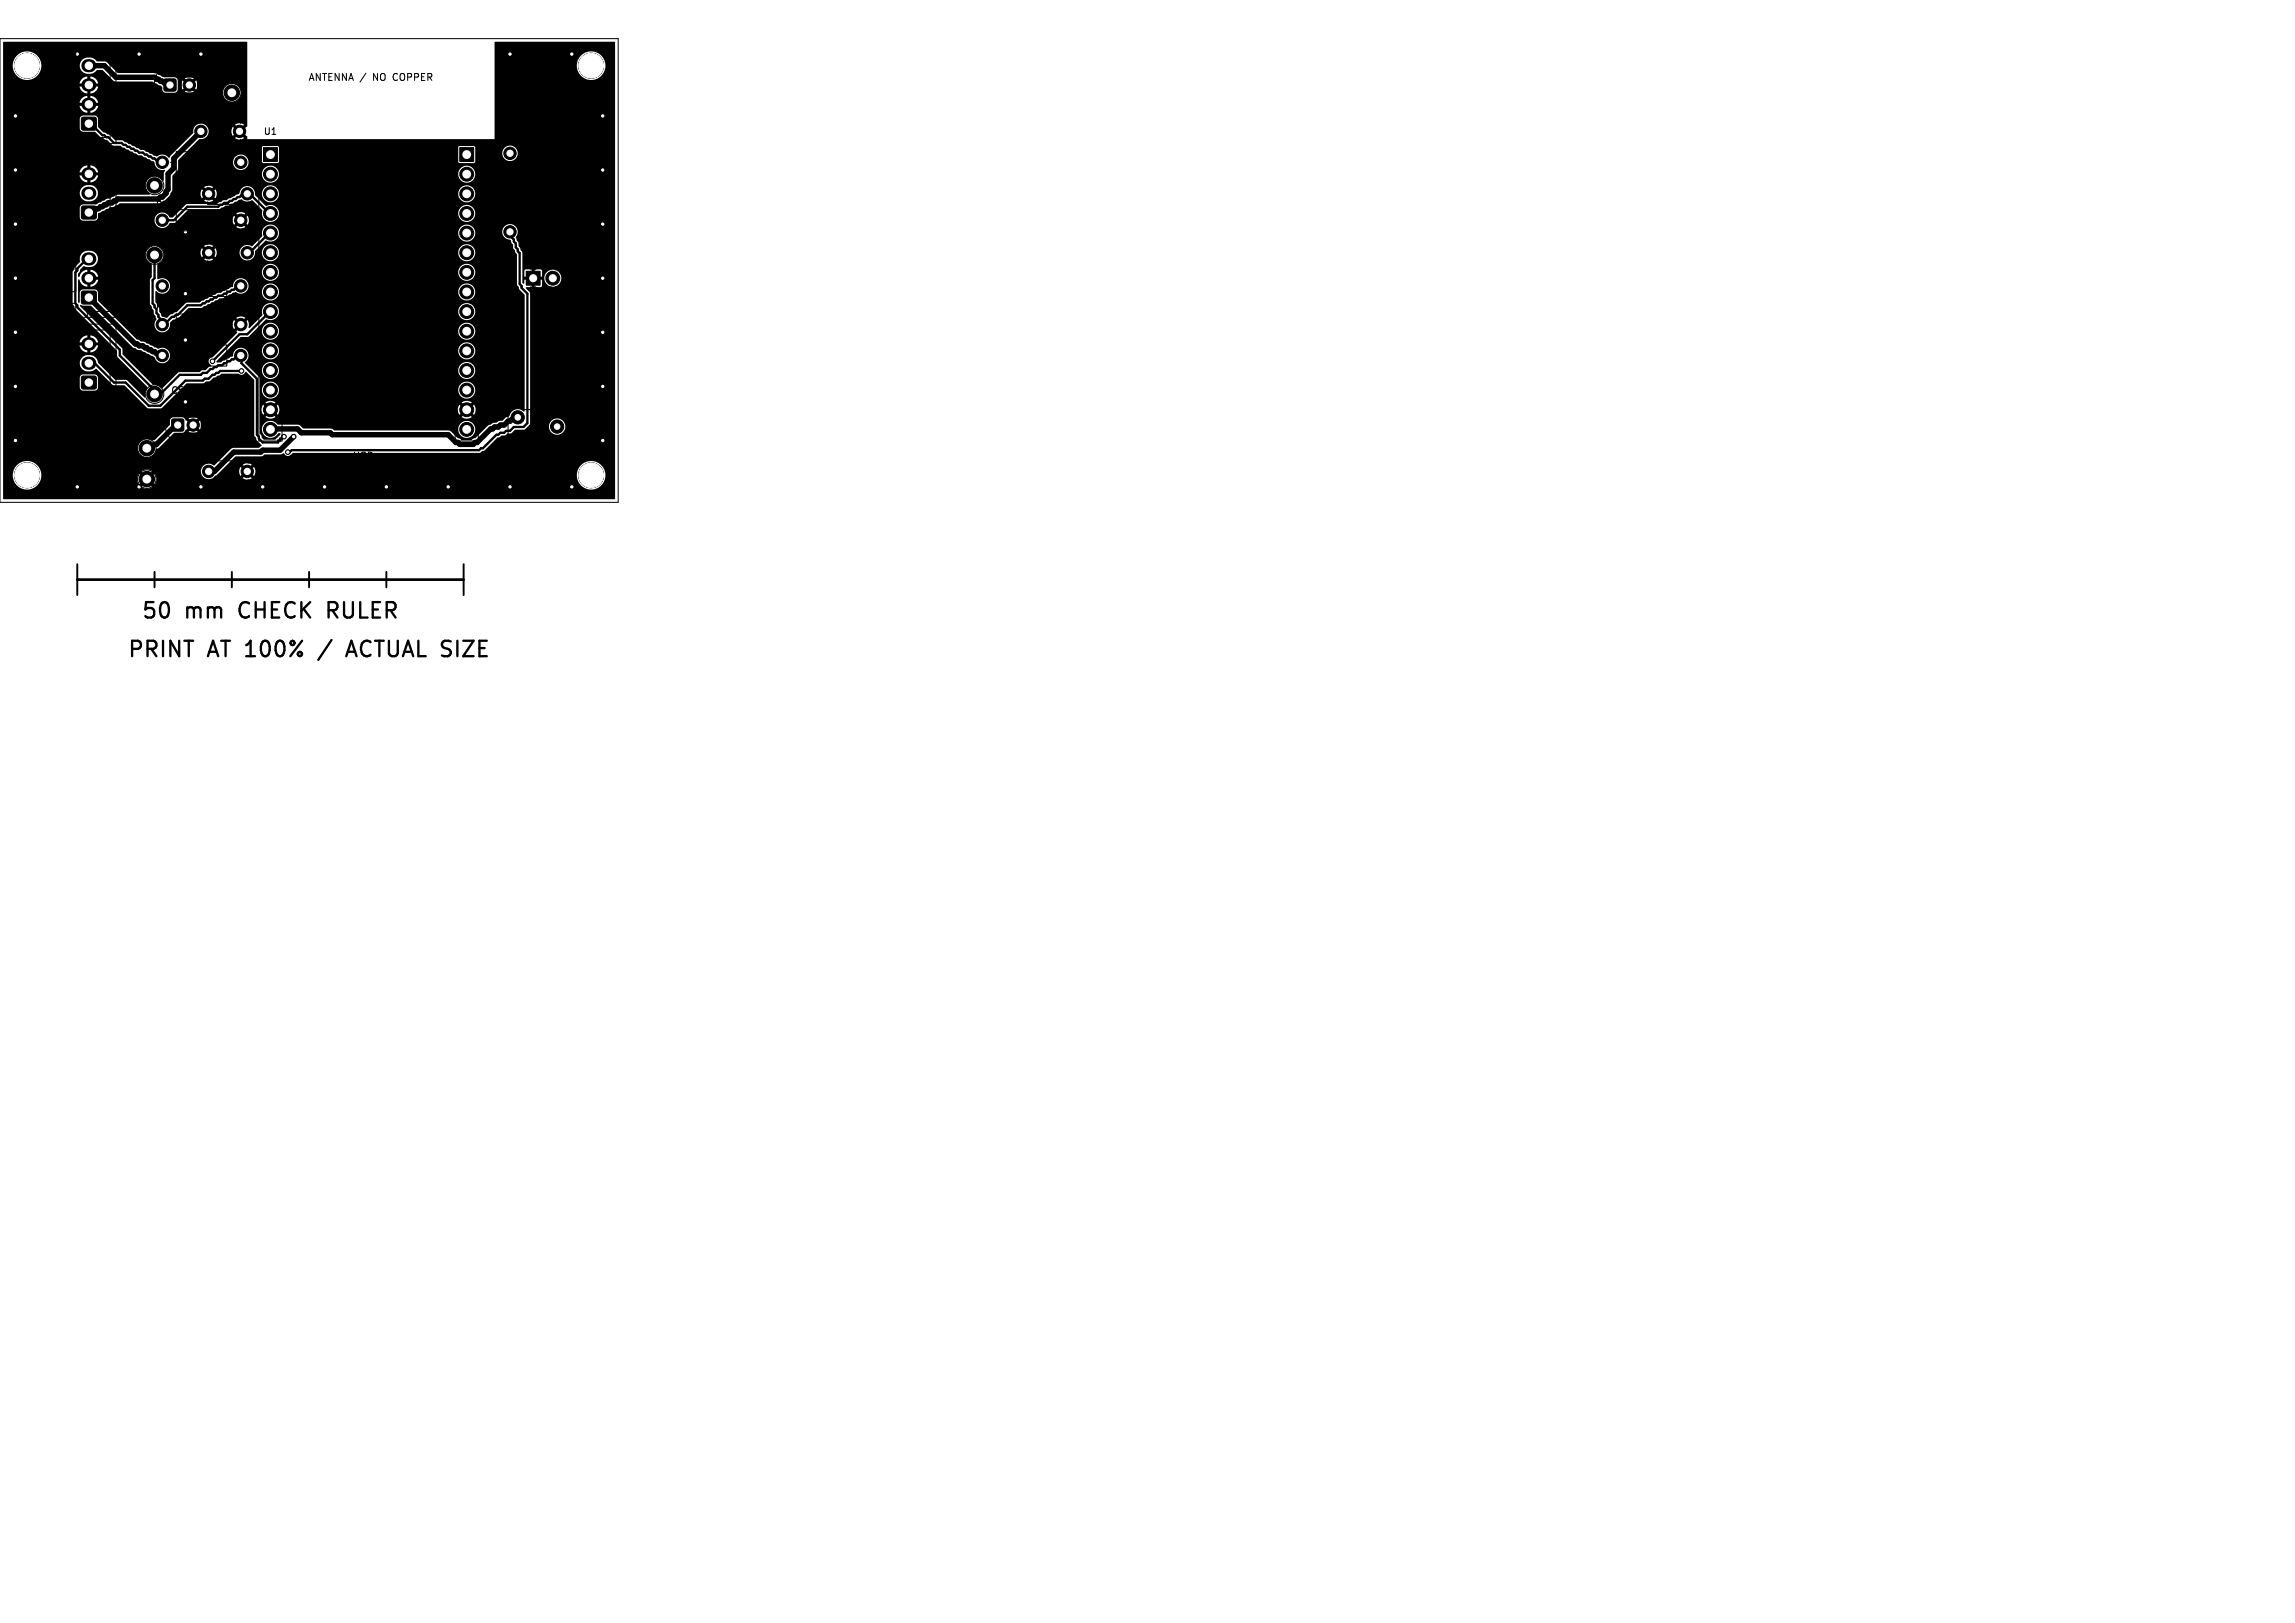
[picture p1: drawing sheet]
<svg xmlns="http://www.w3.org/2000/svg" width="297mm" height="210mm" viewBox="0 0 297 210" stroke-linecap="round" stroke-linejoin="round" font-family="sans-serif">
<defs><g id="words">
<g font-size="2.8">
<text x="18.2" y="80.5">50</text>
<text x="24" y="80.5">mm</text>
<text x="31.4" y="80.5">CHECK</text>
<text x="43.3" y="80.5">RULER</text>
<text x="16.4" y="85.5">PRINT</text>
<text x="27" y="85.5">AT 100%</text>
<text x="46.4" y="85.5">ACTUAL SIZE</text>
</g>
<g font-size="1.3">
<text x="39.8" y="10.6">ANTENNA /</text>
<text x="48.4" y="10.6">NO</text>
<text x="51.2" y="10.6">COPPER</text>
<text x="45.6" y="59.6">USB</text>
</g>
<g font-size="1.2">
<text x="34" y="17.6">U1</text>
<text x="20.1" y="27.1">R3</text>
<text x="28.6" y="25.7">C3</text>
<text x="20.1" y="40.1">R5</text>
<text x="18.7" y="49.1">TP6</text>
<text x="22.1" y="51.1">C5</text>
</g>
</g></defs>
<g fill="#000" stroke="#000" stroke-width=".13">
<path d="M10.6 15.2h.2h1.4h.2l.1 .2-.1 1.4-.2 .1h-1.4l-.2-.1-.1-.2zM21.3 10.3l.1-.1 1.3 .1 .1 .2-.1 1.2-.1 .1-1.3-.1-.1-.1zM10.6 26.7h.2h1.4h.2l.1 .2-.1 1.4-.2 .1h-1.4l-.2-.1-.1-.2zM10.6 37.7h.2h1.4h.2l.1 .2-.1 1.4-.2 .1h-1.4l-.2-.1-.1-.2zM34.1 19.1h1.8v1.8h-1.8zM59.5 19.1h1.8v1.8h-1.8zM68.1 35.1h1.8v1.8h-1.8zM10.6 48.7h.2h1.4h.2l.1 .2-.1 1.4-.2 .1h-1.4l-.2-.1-.1-.2zM22.3 54.3l.2-.1 1.2 .1 .1 .2-.1 1.2-.2 .1-1.2-.1-.1-.1z"/>
<circle cx="2" cy="15" r=".3"/>
<circle cx="3.5" cy="8.5" r="1.6"/>
<circle cx="10" cy="7" r=".3"/>
<circle cx="11.5" cy="13.5" r=".47"/>
<circle cx="11.5" cy="16" r=".47"/>
<circle cx="11.5" cy="11" r=".47"/>
<circle cx="11.5" cy="8.5" r=".48"/>
<circle cx="18" cy="7" r=".3"/>
<circle cx="22" cy="11" r=".4"/>
<circle cx="24.5" cy="11" r=".8"/>
<circle cx="24.5" cy="11" r=".4"/>
<circle cx="26" cy="17" r=".8"/>
<circle cx="26" cy="17" r=".4"/>
<circle cx="26" cy="7" r=".3"/>
<circle cx="30" cy="12" r="1"/>
<circle cx="30" cy="12" r=".5"/>
<circle cx="31" cy="17" r=".4"/>
<circle cx="31" cy="17" r=".8"/>
<circle cx="66" cy="7" r=".3"/>
<circle cx="66" cy="19.8" r=".8"/>
<circle cx="66" cy="19.8" r=".4"/>
<circle cx="74" cy="7" r=".3"/>
<circle cx="76.5" cy="8.5" r="1.6"/>
<circle cx="78" cy="15" r=".3"/>
<circle cx="2" cy="29" r=".3"/>
<circle cx="2" cy="36" r=".3"/>
<circle cx="2" cy="22" r=".3"/>
<circle cx="11.5" cy="27.5" r=".47"/>
<circle cx="11.5" cy="36" r=".47"/>
<circle cx="11.5" cy="22.5" r=".47"/>
<circle cx="11.5" cy="33.5" r=".47"/>
<circle cx="11.5" cy="25" r=".47"/>
<circle cx="11.5" cy="38.5" r=".47"/>
<circle cx="20" cy="24" r="1"/>
<circle cx="20" cy="33" r="1"/>
<circle cx="20" cy="24" r=".5"/>
<circle cx="20" cy="33" r=".5"/>
<circle cx="21" cy="37" r=".8"/>
<circle cx="21" cy="21" r=".8"/>
<circle cx="21" cy="28.5" r=".8"/>
<circle cx="21" cy="37" r=".4"/>
<circle cx="21" cy="28.5" r=".4"/>
<circle cx="21" cy="21" r=".4"/>
<circle cx="24" cy="38" r=".3"/>
<circle cx="24" cy="30" r=".3"/>
<circle cx="27" cy="32.7" r=".4"/>
<circle cx="27" cy="25.1" r=".4"/>
<circle cx="27" cy="32.7" r=".8"/>
<circle cx="27" cy="25.1" r=".8"/>
<circle cx="31.2" cy="37" r=".4"/>
<circle cx="31.2" cy="28.5" r=".4"/>
<circle cx="31.2" cy="21" r=".4"/>
<circle cx="31.2" cy="37" r=".8"/>
<circle cx="31.2" cy="21" r=".8"/>
<circle cx="31.2" cy="28.5" r=".8"/>
<circle cx="32" cy="32.7" r=".4"/>
<circle cx="32" cy="25.1" r=".4"/>
<circle cx="32" cy="32.7" r=".8"/>
<circle cx="32" cy="25.1" r=".8"/>
<circle cx="35" cy="22.5" r=".9"/>
<circle cx="35" cy="25.1" r=".9"/>
<circle cx="35" cy="35.2" r=".9"/>
<circle cx="35" cy="30.2" r=".9"/>
<circle cx="35" cy="37.8" r=".9"/>
<circle cx="35" cy="32.7" r=".9"/>
<circle cx="35" cy="27.6" r=".9"/>
<circle cx="35" cy="25.1" r=".5"/>
<circle cx="35" cy="35.2" r=".5"/>
<circle cx="35" cy="30.2" r=".5"/>
<circle cx="35" cy="20" r=".5"/>
<circle cx="35" cy="32.7" r=".5"/>
<circle cx="35" cy="22.5" r=".5"/>
<circle cx="35" cy="27.6" r=".5"/>
<circle cx="35" cy="37.8" r=".5"/>
<circle cx="60.4" cy="37.8" r=".9"/>
<circle cx="60.4" cy="22.5" r=".9"/>
<circle cx="60.4" cy="25.1" r=".9"/>
<circle cx="60.4" cy="32.7" r=".9"/>
<circle cx="60.4" cy="27.6" r=".9"/>
<circle cx="60.4" cy="30.2" r=".9"/>
<circle cx="60.4" cy="35.2" r=".9"/>
<circle cx="60.4" cy="25.1" r=".5"/>
<circle cx="60.4" cy="30.2" r=".5"/>
<circle cx="60.4" cy="22.5" r=".5"/>
<circle cx="60.4" cy="27.6" r=".5"/>
<circle cx="60.4" cy="20" r=".5"/>
<circle cx="60.4" cy="32.7" r=".5"/>
<circle cx="60.4" cy="35.2" r=".5"/>
<circle cx="60.4" cy="37.8" r=".5"/>
<circle cx="66" cy="30" r=".8"/>
<circle cx="66" cy="30" r=".4"/>
<circle cx="69" cy="36" r=".45"/>
<circle cx="71.5" cy="36" r=".9"/>
<circle cx="71.5" cy="36" r=".45"/>
<circle cx="78" cy="29" r=".3"/>
<circle cx="78" cy="36" r=".3"/>
<circle cx="78" cy="22" r=".3"/>
<circle cx="2" cy="43" r=".3"/>
<circle cx="2" cy="50" r=".3"/>
<circle cx="2" cy="57" r=".3"/>
<circle cx="11.5" cy="49.5" r=".47"/>
<circle cx="11.5" cy="44.5" r=".47"/>
<circle cx="11.5" cy="47" r=".47"/>
<circle cx="19" cy="58" r="1"/>
<circle cx="19" cy="58" r=".5"/>
<circle cx="20" cy="51" r="1"/>
<circle cx="20" cy="51" r=".5"/>
<circle cx="21" cy="46" r=".8"/>
<circle cx="21" cy="42" r=".8"/>
<circle cx="21" cy="42" r=".4"/>
<circle cx="21" cy="46" r=".4"/>
<circle cx="23" cy="55" r=".4"/>
<circle cx="24" cy="44" r=".3"/>
<circle cx="24" cy="52" r=".3"/>
<circle cx="25" cy="55" r=".8"/>
<circle cx="25" cy="55" r=".4"/>
<circle cx="27.5" cy="46.7" r=".3"/>
<circle cx="31.2" cy="42" r=".4"/>
<circle cx="31.2" cy="46" r=".4"/>
<circle cx="31.2" cy="46" r=".8"/>
<circle cx="31.2" cy="42" r=".8"/>
<circle cx="31.2" cy="48" r=".3"/>
<circle cx="35" cy="40.3" r=".9"/>
<circle cx="35" cy="42.9" r=".9"/>
<circle cx="35" cy="45.4" r=".9"/>
<circle cx="35" cy="47.9" r=".9"/>
<circle cx="35" cy="50.5" r=".9"/>
<circle cx="35" cy="55.6" r=".9"/>
<circle cx="35" cy="53" r=".9"/>
<circle cx="35" cy="40.3" r=".5"/>
<circle cx="35" cy="42.9" r=".5"/>
<circle cx="35" cy="45.4" r=".5"/>
<circle cx="35" cy="50.5" r=".5"/>
<circle cx="35" cy="53" r=".5"/>
<circle cx="35" cy="47.9" r=".5"/>
<circle cx="35" cy="55.6" r=".5"/>
<circle cx="36.8" cy="56.5" r=".3"/>
<circle cx="37.2" cy="58.5" r=".3"/>
<circle cx="38" cy="56.5" r=".3"/>
<circle cx="60.4" cy="40.3" r=".9"/>
<circle cx="60.4" cy="42.9" r=".9"/>
<circle cx="60.4" cy="45.4" r=".9"/>
<circle cx="60.4" cy="50.5" r=".9"/>
<circle cx="60.4" cy="55.6" r=".9"/>
<circle cx="60.4" cy="53" r=".9"/>
<circle cx="60.4" cy="47.9" r=".9"/>
<circle cx="60.4" cy="40.3" r=".5"/>
<circle cx="60.4" cy="42.9" r=".5"/>
<circle cx="60.4" cy="53" r=".5"/>
<circle cx="60.4" cy="55.6" r=".5"/>
<circle cx="60.4" cy="50.5" r=".5"/>
<circle cx="60.4" cy="45.4" r=".5"/>
<circle cx="60.4" cy="47.9" r=".5"/>
<circle cx="67" cy="54" r=".86"/>
<circle cx="67" cy="54" r=".35"/>
<circle cx="72.1" cy="55.2" r=".85"/>
<circle cx="72.1" cy="55.2" r=".35"/>
<circle cx="78" cy="43" r=".3"/>
<circle cx="78" cy="50" r=".3"/>
<circle cx="78" cy="57" r=".3"/>
<circle cx="3.5" cy="61.5" r="1.6"/>
<circle cx="10" cy="63" r=".3"/>
<circle cx="18" cy="63" r=".3"/>
<circle cx="19" cy="62" r="1"/>
<circle cx="19" cy="62" r=".5"/>
<circle cx="26" cy="63" r=".3"/>
<circle cx="27" cy="61" r=".4"/>
<circle cx="27" cy="61" r=".8"/>
<circle cx="32" cy="61" r=".4"/>
<circle cx="32" cy="61" r=".8"/>
<circle cx="34" cy="63" r=".3"/>
<circle cx="42" cy="63" r=".3"/>
<circle cx="50" cy="63" r=".3"/>
<circle cx="58" cy="63" r=".3"/>
<circle cx="66" cy="63" r=".3"/>
<circle cx="74" cy="63" r=".3"/>
<circle cx="76.5" cy="61.5" r="1.6"/>
</g>
<path d="M11.4 13.5h.2M11.4 11h.2M11.4 8.5h.2M11.4 25h.2M11.4 22.5h.2M11.4 36h.2M11.4 33.5h.2M11.4 47h.2M11.4 44.5h.2" fill="none" stroke="#000" stroke-width="1.7"/>
<path d="M11.5 8.5h2l1.5 1.5h5l.2 .3h.3l.3 .2h.2l.2 .3h.3l.2 .2h.3M26 17l-3.5 3.5v1.3l-.8 .7v2l-.2 .3v.2l-.5 .5h-.2l-.3 .3h-5.3l-.2 .2h-.3l-.2 .3h-.5l-.3 .2h-.2l-.2 .3h-.3l-.3 .2h-.2l-.3 .3h-.2l-.2 .2h-.3M11.5 38.5l6 6h.2l.3 .3h.5l.2 .2h.3l.2 .3h.3l.2 .2h.3l.2 .3h.3l.3 .2h.2M23 55l-.2 .3h-.3l-2.3 2.2h-.2l-.3 .3h-.2l-.3 .2h-.2M38 56.5l-1.8 1.8h-2.2l-.3 .2h-3.4l-2.5 2.5h-.8M67 54h-.3l-.2 .3h-.2l-.3 .2h-.3l-.5 .5h-.4l-.3 .3h-.5l-.2 .2h-.3l-1.8 1.8h-.2l-.2 .2h-1.8l-.3-.2h-.2l-1-1h-15l-.2-.3h-3.8l-.5-.5-3.5 .1" fill="none" stroke="#000" stroke-width=".7"/>
<g fill="none" stroke="#000" stroke-width=".3">
<path d="M11.5 16l.3 .3h.2l1.3 1.2h.2l.2 .3h.3l.7 .7h1.1l.2 .3h.2l.3 .2h.2l.3 .3h.2l.3 .2h.2l.3 .3h.5l.2 .2h.3l.2 .3h.3l.2 .2h.3l.2 .3h.3l.3 .2h.2M11.5 33.5l-.3 .3h-.2l-1 1v.2l-.2 .3v4l.2 .2v.3l5.5 5.5v.7l4.2 4.3v.2l.3 .3v.2h.5l.3-.2h.2l2.2-2.3h2.8l.2-.2h.5l.6-.5h.2l.3-.3h.2l.2-.2h.5l.3-.3h.2l.3-.2h.3l.2-.3h.3l.2-.2h.2l.3-.3h.2v1l2 2v7.3l.3 .2v.3l.5 .5h2v-.3h.2v-.2h.3v-.3h.2M20 33v3l-.3 .3v3l.3 .2M29.8 26l-.3 .3h-.5l-.3 .2h-.2l-.3 .3h-4l-1.7 1.7h-1.5M31.2 37h-.2l-.3 .3h-.2l-.2 .2h-.3l-.2 .3h-.3l-.3 .2h-.2l-.3 .3h-.5l-.2 .2h-.2l-.3 .3h-.2l-.3 .2h-.3l-.2 .3h-.3l-.2 .2h-1.8l-1.2 1.3h-.2l-.3 .2h-.2l-.8 .8h-.3l-.2 .2v-.2l-.2-.3v-.2l-.3-.3v-.2l-.3-.3M32 25l.2 .3h.3l2.2 2.2h.3v.1M32 25v.1M32 25h-.3l-.2 .3h-.3l-.2 .2h-.3l-.2 .3h-.2M35 30.2v.1h-.3l-2.2 2.2h-.3l-.2 .2M66 30v.3l.3 .2v.3l.2 .2v.3l.2 .2v.5l.3 .3v.2l.3 .3v4l.2 .2v.3l.7 .7v16.8l-.5 .5h-1.2l-.5 .5h-.5l-.3 .2h-.4l-.3 .3h-.3l-1.7 1.7h-.3l-.2 .3h-24.2l-.3 .2h-.3M11.5 47h.7l2.5 2.5h1.5l3 3h1.6l3.2-3.2h2.2l.3-.3h.5l.5-.5h.3l.2-.2h.2l.3-.3h2.7M35 40.3l-3 3h-1l-3.5 3.5"/>
<path d="M42.5 79h.8M43.3 77.9h-.8v2M42.9 82.8l-1.7 2.6M45 84.3h1M45.5 82.9l-.7 2"/>
</g>
<path d="M.4 5.4h31.6v10.9l-.6 .6-.3-.3 .5-.5-.5-.1h-.4l-.3 .1 .5 .5-.3 .3-.5-.5-.1 .5 .1 .7 .5-.5 .3 .3-.5 .5 .5 .2 .7-.2-.5-.5 .3-.3 .6 .5v.4h32v-9.6h10.6a1.85 1.85 0 0 0 2.6 1.8 1.85 1.85 0 0 0 .5-3.1 1.85 1.85 0 0 0-3 1l-.1 .3h-10.6v-2.9l.1-.1h15.4l.1 .1v59.1h-79.2v-3.2h1.2a1.85 1.85 0 0 0 1.6 1.9 1.85 1.85 0 0 0 2.1-1.4h12.4l.1 .4 .2 .4 .5-.5 .3 .3-.5 .5v.1a1.24 1.24 0 0 0 1.4-.1l-.5-.5 .3-.3 .5 .5h.1a1.24 1.24 0 0 0-.1-1.4l-.5 .5-.3-.3 .5-.5v-.1a1.24 1.24 0 0 0-1.4 .1l.5 .5-.3 .3-.5-.5-.3 .6h-12.4a1.85 1.85 0 0 0-1.5-2.2 1.85 1.85 0 0 0-2.2 1.7h-1.2v-3.5h17.4v.2a1.22 1.22 0 0 0 1.2 1.1 1.22 1.22 0 0 0 1.2-1.1l.4-.2 1.9-1.9h1.3l.8-.9 .3 .3-.5 .5 .5 .2 .6-.2h.1l-.5-.5 .3-.3 .5 .5 .1-.5-.1-.6v-.1l-.5 .5-.3-.3 .5-.5-.5-.1h-.4l-.3 .1 .5 .5-.3 .3-.8-.9h-1.6l-.2 .4v.6l-1.9 1.9-.3 .1a1.27 1.27 0 0 0-2 .9h-17.4v-9.1h9.9v1.4l.2 .2 .2 .2h1.6l.2-.2 .2-.2v-1.4l-.2-.2-.2-.2-1.6 .1-.2 .1-.2 .2h-9.9v-4.5h10.7v.4l-.8 .1a1.1 1.1 0 0 0 1 .8v-.7h.4v.7a1.1 1.1 0 0 0 1-.9h-.8v-.4l.8-.1a1.1 1.1 0 0 0-1-.8v.7h-.4v-.7a1.1 1.1 0 0 0-1 .9h-9.9v-9.1h9v4.1l.3 .7 5.4 5.4 .1 .8 3.9 3.9v.1a1.56 1.56 0 0 0-.3 1.2h-.1l-2.2-2.2-1.6-.1-2.2-2.2a1.17 1.17 0 0 0-1.4-1 1.17 1.17 0 0 0-.9 1.4 1.25 1.25 0 0 0 2 .4l2.1 2.1 1.6 .1 2.9 2.9 .2 .1 1.8-.1 3.2-3.2h2.2l.3-.2 .4-.1 .5-.4 .8-.3 .3-.2h2.2a.57 .57 0 0 0 .9-.3l1.1 1.1v7.1l.3 .7 .7 .7-.4 .2-3.5 .1-2.3 2.2a1.02 1.02 0 0 0-1.5 .1 1.02 1.02 0 0 0 .2 1.5 1.02 1.02 0 0 0 1.5-.3l.7-.6h2.3l.2 .7 .5-.5 .3 .3-.5 .5 .5 .2 .7-.2-.5-.5 .3-.3 .5 .5 .1-.2h41.6v.2a1.85 1.85 0 0 0 2.9 1.5 1.85 1.85 0 0 0 0-3.2 1.85 1.85 0 0 0-2.9 1.5h-41.6v-.5l-.1-.4v-.1l-.5 .5-.3-.3 .5-.5-.5-.1-.7 .1 .5 .5-.3 .3-.5-.5-.2 .5h-2.3l1.9-1.8h3.3l.5-.3h2l.3-.1a.25 .25 0 0 1 .3 .2 .81 .81 0 0 0 1-.3h24.1l.7-.3 1.7-1.7h.2l.3-.2 .5-.1 .3-.2h.4l.6-.5h1.2l.5-.5h2.6v.2a1.06 1.06 0 0 0 1.7 .8 1.06 1.06 0 0 0 0-1.8 1.06 1.06 0 0 0-1.7 .8h-2.6l.2-.3v-16.8l-.6-.7 .1-.1h.7v-.8h.4v.8l.8-.1 .1-.2v-.7h-.7v-.3h1v.2a1.1 1.1 0 0 0 1.7 .8 1.1 1.1 0 0 0 0-1.8 1.1 1.1 0 0 0-1.7 .8h-1v-.1h.7v-.7l-.1-.2h-.8v.7h-.4v-.7h-.8l-.2 .2v.7h.8v.4h-.7l-.1 .5h-.1l-.1-.1v-3.9l-.5-.9v-.4l-.2-.3-.1-.4a1.01 1.01 0 0 0-.4-1.6 1.01 1.01 0 0 0-1.4 .7 1.01 1.01 0 0 0 1 1.2l.4 .7v.4l.5 .8v3.9l.3 .7 .7 .7v15l-.1 .1a1.11 1.11 0 0 0-1.9 .5l-.5 .3-.4 .3-.5 .1-.3 .2h-.4l-.6 .4-1.6 1.6-.6 .2h-1.3l-.5-.2-.9-.9-.2-.1h-14.8l-.4-.2h16.4v.1a1.1 1.1 0 0 0 1.7 .9 1.1 1.1 0 0 0 0-1.9 1.1 1.1 0 0 0-1.7 .9l-20-.1-.5-.3-.2-.2h-2.6a1.13 1.13 0 0 0-1.8-.1 1.13 1.13 0 0 0 .2 1.7 1.13 1.13 0 0 0 1.6-.4h.3v.1l-.7 .7h-1.4l-.3-.3-.1-.2-.2-.3v-3.2h.2l.1 .4 .2 .4 .4-.5 .3 .3-.5 .5h.1a1.14 1.14 0 0 0 1.3 0l-.5-.5 .3-.3 .4 .5 .2-.4v-.4h23.1l.1 .4 .2 .4 .4-.5 .3 .3-.5 .5h.1a1.14 1.14 0 0 0 1.3 0l-.5-.5 .3-.3 .4 .5 .1-.1a1.14 1.14 0 0 0-.1-1.2l-.4 .4-.3-.2 .5-.5-.1-.1a1.14 1.14 0 0 0-1.3 .1l.5 .5-.3 .2-.4-.4-.3 .5h-23.1l-.2-.5-.4 .4-.3-.2 .5-.5-.1-.1a1.14 1.14 0 0 0-1.3 .1l.5 .5-.3 .2-.4-.4-.3 .5h-.2v-2.5h.3a1.1 1.1 0 0 0 1.1 1.2 1.1 1.1 0 0 0 1.1-1.2h23.2v.2a1.1 1.1 0 0 0 1.7 .8 1.1 1.1 0 0 0 0-1.9 1.1 1.1 0 0 0-1.7 .9h-23.2v-.2a1.1 1.1 0 0 0-1.2-.8 1.1 1.1 0 0 0-1 1h-.3v-1.5l-1-1h1.3v.1a1.1 1.1 0 0 0 1.2 1 1.1 1.1 0 0 0 1-1.1h23.2v.1a1.1 1.1 0 0 0 1.7 .9 1.1 1.1 0 0 0 0-1.9 1.1 1.1 0 0 0-1.7 .9h-23.2v-.2a1.1 1.1 0 0 0-1.2-.9 1.1 1.1 0 0 0-1 1.1h-1.3l-.9-1a1.01 1.01 0 0 0 .2-1.6h2v.2a1.1 1.1 0 0 0 1.2 1 1.1 1.1 0 0 0 1-1.2h23.2v.2a1.1 1.1 0 0 0 1.7 .8 1.1 1.1 0 0 0 0-1.8 1.1 1.1 0 0 0-1.7 .8h-23.2v-.2a1.1 1.1 0 0 0-1.2-.8 1.1 1.1 0 0 0-1 1h-2l-.1-.1a1.02 1.02 0 0 0-1.1-.1 1.02 1.02 0 0 0-.6 1l-1.2 .6-.3 .2h-.6v-.2l3.1-3.1h1l.9-.8h.9v.1a1.1 1.1 0 0 0 1.2 1.1 1.1 1.1 0 0 0 1-1.2h23.2v.1a1.1 1.1 0 0 0 1.7 .9 1.1 1.1 0 0 0 0-1.9 1.1 1.1 0 0 0-1.7 .9h-23.2v-.2a1.1 1.1 0 0 0-1.2-.8 1.1 1.1 0 0 0-1 1h-.9l1.4-1.5a1.18 1.18 0 0 0 1.7-1.1h23.2v.2a1.1 1.1 0 0 0 1.7 .9 1.1 1.1 0 0 0 0-1.9 1.1 1.1 0 0 0-1.7 .8h-23.2v-.1a1.13 1.13 0 0 0-1.5-.8 1.13 1.13 0 0 0-.7 1.5l-1.6 1.6h-.1a1.29 1.29 0 0 0-.2-1l-.5 .5-.2-.3 .4-.5-.2-.1h-.4l-.5 .1 .5 .5-.3 .3-.5-.5-.2 .5 .2 .7 .5-.5 .3 .3-.5 .5 .1 .1-3.2 3.2a.54 .54 0 0 0-.5 .5 .54 .54 0 0 0 .3 .6v.1l-.3 .1-.4 .4h-.5l-.3 .2-2.7 .1-2.1 2h-.1a1.43 1.43 0 0 0-1.1-.4l-3.9-3.9-.1-.9-5.4-5.4v-.1l1.4 .1 5.4 5.3 .6 .4h.5l1.5 .8 .2 .2a1.01 1.01 0 0 0 1.4 .6 1.01 1.01 0 0 0 .5-1.4 1.01 1.01 0 0 0-1.4-.4l-1.8-.9h-.4l-.6-.3-5-5v-1.1l-.3-.3h-1.8l-.3 .3v1.3l-.1 .1-.1-3 .1-.1 .1 .1a1.12 1.12 0 0 0 1 .9v-.7h.4v.7a1.1 1.1 0 0 0 1-.9h-.8v-.4l.8-.1a1.1 1.1 0 0 0-1-.8v.7h-.4v-.7a1.3 1.3 0 0 0-1.1 1l-.1-.1v-.4l.2-.3 .1-.2 .4-.4a1.39 1.39 0 0 0 1.8-.7l.1-.4-.2-.5h6.3a1.39 1.39 0 0 0 .8 1.3v1.6l-.2 .4v3.1l.5 .9v.4l.2 .3 .2 .4a1.03 1.03 0 0 0 .4 1.7 1.03 1.03 0 0 0 1.3-1.3l.4-.3 .8-.4 1.2-1.1 1.7-.1 2.3-1.2h.5l1.3-.7a.63 .63 0 0 1 .7 .1h.6l.4-.3h2v.2a1.1 1.1 0 0 0 1.2 1 1.1 1.1 0 0 0 1-1.2h23.2v.2a1.1 1.1 0 0 0 1.7 .8 1.1 1.1 0 0 0 0-1.9 1.1 1.1 0 0 0-1.7 .9h-23.2v-.2a1.1 1.1 0 0 0-1.2-.8 1.1 1.1 0 0 0-1 1h-2v-.1a1.01 1.01 0 0 0-.5-1.6 1.01 1.01 0 0 0-1.3 1.1l-1.2 .6-.3 .2h-.5l-2.3 1.2-1.7 .1-1.2 1.2-.9 .3-.4 .5-.6-.2-.4-.7v-.4l-.5-.8 .1-1.4a1.04 1.04 0 0 0 1.4 .1 1.04 1.04 0 0 0 .2-1.4 1.04 1.04 0 0 0-1.4-.3v-.9h13.5a1.1 1.1 0 0 0 1.1 1.1 1.1 1.1 0 0 0 1.1-1.1h23.2v.1a1.1 1.1 0 0 0 1.7 .9 1.1 1.1 0 0 0 0-1.9 1.1 1.1 0 0 0-1.7 .9h-23.2v-.2a1.1 1.1 0 0 0-1.2-.9 1.1 1.1 0 0 0-1 1.1h-13.5v-1a1.3 1.3 0 0 0 .7-1.6h4.8l.2 .7 .5-.5 .3 .3-.5 .5 .5 .2 .7-.2-.5-.5 .3-.3 .5 .5 .1-.7h3v.2a1 1 0 0 0 1.1 .9 1 1 0 0 0 .9-1.1h.9v.2a1.1 1.1 0 0 0 1.2 1 1.1 1.1 0 0 0 1-1.2h23.2v.2a1.1 1.1 0 0 0 1.7 .8 1.1 1.1 0 0 0 0-1.8 1.1 1.1 0 0 0-1.7 .8h-23.2v-.2a1.1 1.1 0 0 0-1.2-.8 1.1 1.1 0 0 0-1 1h-.9l1.4-1.5a1.12 1.12 0 0 0 1.7-1h23.2v.1a1.1 1.1 0 0 0 1.7 .9 1.1 1.1 0 0 0 0-1.9 1.1 1.1 0 0 0-1.7 .9h-23.2v-.2a1.13 1.13 0 0 0-1.5-.8 1.13 1.13 0 0 0-.7 1.5l-1.3 1.3a1.03 1.03 0 0 0-1.6 .7h-3l-.1-.5-.5 .5-.3-.3 .5-.5-.5-.1-.7 .1 .5 .5-.3 .3-.5-.5-.2 .5h-4.8a1.2 1.2 0 0 0-1.3-.8 1.2 1.2 0 0 0-1 1.1h-6.3l-.1-.1a1.17 1.17 0 0 0-1.4-.3 1.17 1.17 0 0 0-.6 1.3l-.7 .7-.1 .4-.2 .3h-9v-10.3h9.9v.2a1.15 1.15 0 0 0 1.6 .9 1.15 1.15 0 0 0 .5-1.7 1.23 1.23 0 0 0-1.2-.3 1.23 1.23 0 0 0-.9 .9h-9.9v-2.6h10.7v.4h-.8a1.09 1.09 0 0 0 1 .9v-.7h.4v.7a1.1 1.1 0 0 0 1-.9h-.8v-.4l.8-.1a1.1 1.1 0 0 0-1-.8v.7h-.4v-.7a1.1 1.1 0 0 0-1 .9h-9.9v-7h9.9v1.4l.3 .3 1.7 .1 .7 .7 .9 .3 .7 .7 1 .1 1.3 .7h.2l.3 .2 .2 .1 .3 .2h.5l.7 .5 .8 .3 .1 .1a1.02 1.02 0 0 0 1.3 1l.1 .1-.2 .3-.1 1a1.43 1.43 0 0 0-1.6-.5 1.23 1.23 0 0 0-.7 1 1.23 1.23 0 0 0 .6 1.2l-.1 .1h-4.1l-1 .5h-.4l-1.3 .7-1.8 .1-.2 .1-.2 .2v1.4l.2 .2 .2 .2h1.6l.3-.2h7.4v.2a1.04 1.04 0 0 0 .9 .9 1.04 1.04 0 0 0 1.1-.6l.6-.1 .5-.4h7l.2 .7 .5-.5 .3 .3-.5 .5 .5 .2 .4-.1 .2-.1-.4-.5 .2-.3 .5 .5 .2-.7-.2-.5-.5 .5-.2-.3 .4-.5-.4-.1-.7 .1 .5 .5-.3 .3-.5-.5-.2 .5h-7l1.3-1.3h3.9l.9-.5h.4l1.3-.7 .4-.1a1.14 1.14 0 0 0 1.4 .1l1.2 1.3a1.12 1.12 0 0 0 .9 1.5 1.12 1.12 0 0 0 1.3-1.2h23.2v.2a1.1 1.1 0 0 0 1.7 .9 1.1 1.1 0 0 0 0-1.9 1.1 1.1 0 0 0-1.7 .8h-23.2v-.1a1.13 1.13 0 0 0-1.7-.7l-1.4-1.4v-.3h.9v.2a1.1 1.1 0 0 0 1.2 1 1.1 1.1 0 0 0 1-1.2h23.2v.2a1.1 1.1 0 0 0 1.7 .8 1.1 1.1 0 0 0 0-1.9 1.1 1.1 0 0 0-1.7 .9h-23.2v-.2a1.1 1.1 0 0 0-1.2-.8 1.1 1.1 0 0 0-1 1h-.9a1.02 1.02 0 0 0-1-.9 1.02 1.02 0 0 0-1 .9l-1.2 .6-.2 .1-.3 .2h-.4l-.8 .5h-4l-1.7 1.7h-.4a1.05 1.05 0 0 0-1.1-.6 1.05 1.05 0 0 0-.9 .9h-7.4l.1-.8 1.6-.8h.4l.8-.5h5.1l.7-.4 .6-.6 .2-.3h3.8l.2 .7 .5-.5 .3 .3-.5 .5 .5 .1 .7-.1-.5-.5 .3-.3 .5 .5v-.1l.1-.4-.1-.6v-.1l-.5 .5-.3-.3 .5-.5-.5-.2-.7 .2 .5 .5-.3 .3-.5-.5-.2 .5h-3.8l.2-.4v-1.8l.3-.3h11.3a1.1 1.1 0 0 0 1.1 1.1 1.1 1.1 0 0 0 1.1-1.1h23.2v.1a1.1 1.1 0 0 0 1.7 .9 1.1 1.1 0 0 0 0-1.9 1.1 1.1 0 0 0-1.7 .9h-23.2v-.2a1.1 1.1 0 0 0-1.2-.9 1.1 1.1 0 0 0-1 1.1h-11.3l.4-.5 .1-1.1h7.1a1.01 1.01 0 0 0 1.3 1 1.01 1.01 0 0 0 .3-1.6 1.01 1.01 0 0 0-1.6 .4v.2h-7.1v-.2l1.6-1.6h9.2v1.8l.2 .2 1.9-.1 .1-1.9h23.2v1.8l.2 .2 1.9-.1 .1-1.3h3.5v.2a1.01 1.01 0 0 0 1.5 .8 1.01 1.01 0 0 0 0-1.7 1.01 1.01 0 0 0-1.5 .7h-3.5v-.7l-.2-.1h-1.8l-.2 .2h-23.2l-.2-.2h-1.8l-.2 .2h-9.2l1.1-1.1a1.02 1.02 0 0 0 1.2-1 1.02 1.02 0 0 0-1.2-1 1.02 1.02 0 0 0-.8 1.2l-3.1 3.2a1.18 1.18 0 0 0-1.7-.2l-.8-.3-.3-.2-.2-.1-.3-.2h-.5l-.2-.2-1.3-.6-.7-.4-1-.1-.7-.6-.8-.4-.7-.7v-1.1l-.2-.2-.2-.1h-1.6l-.2 .1-.2 .2h-9.9v-2h10.7v.4h-.8a1.09 1.09 0 0 0 1 .9v-.7h.4v.7a1.1 1.1 0 0 0 1-.9h-.8v-.4l.8-.1a1.1 1.1 0 0 0-1-.8v.7h-.4v-.7a1.1 1.1 0 0 0-1 .9h-9.9v-2.5h10.7v.4h-.8a1.09 1.09 0 0 0 1 .9v-.7h.4v.7a1.1 1.1 0 0 0 1-.9h-.8v-.4l.8-.1a1.1 1.1 0 0 0-1-.8v.7h-.4v-.7a1.1 1.1 0 0 0-1 .9h-9.9v-2.4h1.2v.2a1.85 1.85 0 0 0 2 1.8 1.85 1.85 0 0 0 1.8-2h4.9v.2a1.25 1.25 0 0 0 1 1 1.25 1.25 0 0 0 1.3-.5h.7l1.4 1.3 .2 .2h4.9l1.1 .6 .1 .6 .4 .2h1.4l.2-.4v-.7h.4l.2 .7 .5-.5 .3 .3-.5 .5 .3 .1 .4 .1 .4-.2h3.8v.2a1.2 1.2 0 0 0 1.8 .9 1.2 1.2 0 0 0 0-2 1.2 1.2 0 0 0-1.8 .9h-3.8l-.4-.5 .3-.3 .5 .5 .1-.7-.1-.5-.5 .5-.3-.3 .5-.5-.3-.1h-.4l-.5 .1 .5 .5-.3 .3-.5-.5-.2 .5h-.4v-.7l-.4-.2h-1.3l-1.2-.6h-4.8l-1.6-1.4-1.2-.1a1.22 1.22 0 0 0-1.3-.4 1.22 1.22 0 0 0-.9 .9h-4.9a1.85 1.85 0 0 0-1.9-1.8 1.85 1.85 0 0 0-1.9 1.8h-1.2z" fill="#000"/>
<g fill="#fff" stroke="#fff" stroke-width=".13">
<circle cx="24" cy="30" r=".15"/>
<circle cx="18" cy="7" r=".15"/>
<circle cx="26" cy="63" r=".15"/>
<circle cx="24" cy="44" r=".15"/>
<circle cx="78" cy="22" r=".15"/>
<circle cx="78" cy="57" r=".15"/>
<circle cx="2" cy="29" r=".15"/>
<circle cx="2" cy="50" r=".15"/>
<circle cx="2" cy="22" r=".15"/>
<circle cx="78" cy="50" r=".15"/>
<circle cx="42" cy="63" r=".15"/>
<circle cx="78" cy="15" r=".15"/>
<circle cx="74" cy="7" r=".15"/>
<circle cx="66" cy="7" r=".15"/>
<circle cx="66" cy="63" r=".15"/>
<circle cx="24" cy="52" r=".15"/>
<circle cx="10" cy="7" r=".15"/>
<circle cx="24" cy="38" r=".15"/>
<circle cx="10" cy="63" r=".15"/>
<circle cx="26" cy="7" r=".15"/>
<circle cx="78" cy="36" r=".15"/>
<circle cx="2" cy="36" r=".15"/>
<circle cx="50" cy="63" r=".15"/>
<circle cx="34" cy="63" r=".15"/>
<circle cx="78" cy="43" r=".15"/>
<circle cx="58" cy="63" r=".15"/>
<circle cx="2" cy="57" r=".15"/>
<circle cx="74" cy="63" r=".15"/>
<circle cx="2" cy="43" r=".15"/>
<circle cx="2" cy="15" r=".15"/>
<circle cx="78" cy="29" r=".15"/>
<circle cx="18" cy="63" r=".15"/>
<circle cx="38" cy="56.5" r=".15"/>
<circle cx="36.7" cy="56.5" r=".15"/>
<circle cx="31.2" cy="48" r=".15"/>
<circle cx="37.3" cy="58.5" r=".15"/>
<circle cx="27.5" cy="46.8" r=".15"/>
<circle cx="3.5" cy="61.5" r="1.6"/>
<circle cx="21" cy="46" r=".4"/>
<circle cx="31.2" cy="46" r=".4"/>
<circle cx="23" cy="55" r=".4"/>
<circle cx="25" cy="55" r=".4"/>
<circle cx="32" cy="32.7" r=".4"/>
<circle cx="27" cy="32.7" r=".4"/>
<circle cx="26" cy="17" r=".4"/>
<circle cx="31" cy="17" r=".4"/>
<circle cx="3.5" cy="8.5" r="1.6"/>
<circle cx="11.5" cy="49.5" r=".47"/>
<circle cx="11.5" cy="47" r=".47"/>
<circle cx="11.5" cy="44.5" r=".47"/>
<circle cx="30" cy="12" r=".5"/>
<circle cx="19" cy="62" r=".5"/>
<circle cx="20" cy="51" r=".5"/>
<circle cx="35" cy="20" r=".5"/>
<circle cx="35" cy="22.5" r=".5"/>
<circle cx="35" cy="25.1" r=".5"/>
<circle cx="35" cy="27.6" r=".5"/>
<circle cx="35" cy="30.2" r=".5"/>
<circle cx="35" cy="32.7" r=".5"/>
<circle cx="35" cy="35.2" r=".5"/>
<circle cx="35" cy="37.8" r=".5"/>
<circle cx="35" cy="40.3" r=".5"/>
<circle cx="35" cy="42.9" r=".5"/>
<circle cx="35" cy="45.4" r=".5"/>
<circle cx="35" cy="47.9" r=".5"/>
<circle cx="35" cy="50.5" r=".5"/>
<circle cx="35" cy="53" r=".5"/>
<circle cx="35" cy="55.6" r=".5"/>
<circle cx="60.4" cy="20" r=".5"/>
<circle cx="60.4" cy="22.5" r=".5"/>
<circle cx="60.4" cy="25.1" r=".5"/>
<circle cx="60.4" cy="27.6" r=".5"/>
<circle cx="60.4" cy="30.2" r=".5"/>
<circle cx="60.4" cy="32.7" r=".5"/>
<circle cx="60.4" cy="35.2" r=".5"/>
<circle cx="60.4" cy="37.8" r=".5"/>
<circle cx="60.4" cy="40.3" r=".5"/>
<circle cx="60.4" cy="42.9" r=".5"/>
<circle cx="60.4" cy="45.4" r=".5"/>
<circle cx="60.4" cy="47.9" r=".5"/>
<circle cx="60.4" cy="50.5" r=".5"/>
<circle cx="60.4" cy="53" r=".5"/>
<circle cx="60.4" cy="55.6" r=".5"/>
<circle cx="21" cy="21" r=".4"/>
<circle cx="31.2" cy="21" r=".4"/>
<circle cx="22" cy="11" r=".4"/>
<circle cx="24.5" cy="11" r=".4"/>
<circle cx="32" cy="25.1" r=".4"/>
<circle cx="27" cy="25.1" r=".4"/>
<circle cx="69" cy="36" r=".45"/>
<circle cx="71.5" cy="36" r=".45"/>
<circle cx="20" cy="33" r=".5"/>
<circle cx="76.5" cy="8.5" r="1.6"/>
<circle cx="21" cy="28.5" r=".4"/>
<circle cx="31.2" cy="28.5" r=".4"/>
<circle cx="11.5" cy="27.5" r=".47"/>
<circle cx="11.5" cy="25" r=".47"/>
<circle cx="11.5" cy="22.5" r=".47"/>
<circle cx="66" cy="30" r=".4"/>
<circle cx="66" cy="19.8" r=".4"/>
<circle cx="11.5" cy="16" r=".47"/>
<circle cx="11.5" cy="13.5" r=".47"/>
<circle cx="11.5" cy="11" r=".47"/>
<circle cx="11.5" cy="8.5" r=".48"/>
<circle cx="21" cy="37" r=".4"/>
<circle cx="31.2" cy="37" r=".4"/>
<circle cx="67" cy="54" r=".35"/>
<circle cx="72.1" cy="55.2" r=".35"/>
<circle cx="20" cy="24" r=".5"/>
<circle cx="11.5" cy="38.5" r=".47"/>
<circle cx="11.5" cy="36" r=".47"/>
<circle cx="11.5" cy="33.5" r=".47"/>
<circle cx="21" cy="42" r=".4"/>
<circle cx="31.2" cy="42" r=".4"/>
<circle cx="76.5" cy="61.5" r="1.6"/>
<circle cx="19" cy="58" r=".5"/>
<circle cx="27" cy="61" r=".4"/>
<circle cx="32" cy="61" r=".4"/>
</g>
<g fill="none" stroke="#000" stroke-width=".13">
<path d="M0 5h80v60h-80zM4.1 14.3v.4h.3v-.4h.4l.1 .1-.1 .3M4.1 19.8h.6l.2 .3M4.1 17.3h.8M4.1 16.8h.8M4.1 13.6a.47 .47 0 0 1 .8 .2 .45 .45 0 0 1-.8-.1zM4.1 11.9a.35 .35 0 0 0 .4 .5 .35 .35 0 0 0 .3-.5M4.3 15.1h.6M4.4 16.8v.5M4.5 18.1l-.1-.4-.3-.1v.5h.8M4.6 15.8v.6M4.6 15v.5l-.6-.2"/>
<path d="M4.9 12.7v.5l-.6-.5-.2 .2v.3M4.9 19v.5l-.6-.5-.2 .2v.3M6.2 8.1l.3 .8 .3-.8M6.4 16l.4-.1v-.3h-.4v.8M7 8.6h.6M7.2 15.7l.1-.1a.27 .27 0 0 1 .4 .2v.3a.27 .27 0 0 1-.3 .3 .27 .27 0 0 1-.3-.3zM7.2 10.6a.36 .36 0 0 0-.5 .4 .36 .36 0 0 0 .5 .3v-.3h-.1M7.2 13.1a.36 .36 0 0 0-.5 .4 .36 .36 0 0 0 .5 .3v-.3h-.1M7.3 8.3v.6M8.7 17.6v1.3h1.3M9 5.9h6v12.7h-6zM9 19.9h6v10.2h-6z"/>
<path d="M9.1 6v1.8h.7v-1.8M9.1 9.3h.7v6h-.7zM9.1 16.8h.7v1.8h-.7zM9.1 20h.7v1.8h-.7zM11.3 6v.7h3v11.1h-3v.8M11.3 20v.7h3v8.6h-3v.8M19.7 9.2h.7M20.1 8.8v.7M20.4 18.5l.4-.1 .1-.1-.1-.2-.4-.1v.9M20.6 18.5l.3 .4M21.2 18.1l.3-.1 .2 .3-.6 .6h.6M21.9 6.1a.4 .4 0 0 0-.6 .3 .4 .4 0 0 0 .4 .5l.2-.1"/>
<path d="M22.2 6.9h.5M22.2 6.3l.2-.3v.9M22.8 19.6h6.5v2.8h-6.5zM23.2 7.8v6.4M23.3 7.8v6.4M23.4 15.1a.4 .4 0 0 0-.6 .3 .4 .4 0 0 0 .4 .5l.2-.1M23.4 7.8v6.4M23.5 7.8v2.2M23.5 12v2.2M23.6 7.8v2.2M23.6 12v2.2M23.7 15.1l.3-.1 .2 .3-.6 .6h.6"/>
<path d="M23.7 7.8v2.2M23.7 12v2.2M23.8 7.8v2.2M23.8 12v2.2M23.9 7.8v2.2M23.9 12v2.2M24 7.9v2.1M24 12v2.2M24 12v2.1M24.1 7.9v2.1M24.1 12v2.1M24.2 7.9v2.1"/>
<path d="M24.2 12v2.1M24.3 7.9v2.1M24.3 12v2.1M24.3 8v2M24.3 12v2M24.4 8v2M24.4 12v2M24.5 8v2M24.5 12v2M24.6 8v2M24.6 12v2M24.6 8.1v1.9"/>
<path d="M24.6 12v1.9M24.7 8.1v1.9M24.7 12v1.9M24.8 8.1v1.9M24.8 12v1.9M24.8 8.2v1.8M24.8 12v1.8M24.9 8.2v1.8M24.9 12v1.8M25 8.3v1.7M25 12v1.7M25.1 8.3v1.7"/>
<path d="M25.1 12v1.7M25.1 8.4v1.6M25.1 12v1.6M25.2 8.4v1.6M25.2 12v1.6M25.3 8.5v1.5M25.3 12v1.5M25.4 8.6v1.4M25.4 12v1.5M25.4 12v1.4M25.5 8.7v1.3M25.5 12v1.3"/>
<path d="M25.6 8.7v4.6M25.6 8.8v4.4M25.7 8.9v4.2M25.8 9v4M25.8 9.1v3.8M25.9 16v-.4h5.2v.4M25.9 18v.4h5.2v-.4M25.9 9.1v3.8M25.9 9.2v3.6M26 9.2v3.6M26 9.3v3.4M26 9.4v3.2"/>
<path d="M26.1 9.4v3.2M26.1 9.5v3M26.2 9.6v2.8M26.2 9.7v2.7M26.2 9.7v2.6M26.3 9.8v2.4M26.3 9.9v2.2M26.4 10.1v1.8M26.4 10.2v1.6M26.4 10.4v1.2M26.5 10.6v.8M28.9 9h.5"/>
<path d="M29.2 9v.9M29.7 9.5l.4-.1 .1-.1-.1-.2-.4-.1v.9M30.5 9.9h.5M30.5 9.3l.2-.3v.9M33.5 18.5h3v38.6h-3zM58.9 18.5h3v38.6h-3zM4.1 27.9h.6l.2 .3M4.1 27.6v-.5l.3 .2v-.2h.4l.1 .1-.1 .4M4.1 39.3h.6l.2 .3M4.1 22.5v.4M4.1 23.2h.8M4.1 22.7h.8"/>
<path d="M4.1 21.8l.4 .2M4.1 36.3v.3v.1h.3l.1-.3 .2-.1 .2 .2-.1 .3M4.1 25.7a.35 .35 0 0 0 .4 .5 .35 .35 0 0 0 .3-.5M4.1 32.5a.38 .38 0 0 1 .5-.1 .38 .38 0 0 1 .2 .4 .47 .47 0 0 1-.7-.2zM4.1 34.1l.2-.1 .1 .2 .2-.2h.2l.1 .4h-.8zM4.2 37.1a.42 .42 0 0 1 .5 0 .42 .42 0 0 1 .2 .4h-.8zM4.4 34.9l-.1-.1-.2 .1v.2l.1 .1 .2-.1M4.4 34.9l.2-.1h.1l.2 .1v.2l-.2 .1h-.1l-.2-.1M4.4 34.9v.2M4.4 34.2v.2M4.5 24l-.1-.4h-.3v.4h.8M4.5 22h.4"/>
<path d="M4.5 22l-.4 .3M4.6 24.3v.4M4.9 33.2v.5l-.6-.5-.2 .2v.3M4.9 24.9v.4h-.8M4.9 35.5v.5M4.9 38.5v.4M4.9 24.3l-.8 .2 .8 .3M4.9 23.5l-.4 .3M4.9 38.7h-.8l.2 .2M4.9 35.8h-.8l.2 .2M5.9 38.1l.3 .8 .3-.8M5.9 27.1l.3 .8 .3-.8"/>
<path d="M6.1 24.6h.1a.27 .27 0 0 1 .3 .2v.3a.27 .27 0 0 1-.2 .3 .27 .27 0 0 1-.3-.3zM6.4 33.1a.4 .4 0 0 1 .4 .4 .4 .4 0 0 1-.4 .4zM6.4 35.6a.36 .36 0 0 0-.5 .4 .36 .36 0 0 0 .5 .3v-.3h-.1M6.4 22.1a.36 .36 0 0 0-.5 .4 .36 .36 0 0 0 .5 .3v-.3h-.1M6.7 38.1a.4 .4 0 0 1 .5 .4 .4 .4 0 0 1-.5 .4zM6.9 24.6v.6l.1 .2 .3-.1v-.1v-.6M7.2 33.2l.1-.1a.27 .27 0 0 1 .4 .2v.3a.27 .27 0 0 1-.3 .3 .27 .27 0 0 1-.3-.3zM7.2 27.1a.35 .35 0 0 0-.5 .4 .35 .35 0 0 0 .5 .3M7.2 22.1v.8l-.4-.8v.8M7.2 35.6v.8l-.4-.8v.8M7.3 33.7l.4 .2M7.5 38.1a.4 .4 0 0 1 .5 .4 .4 .4 0 0 1-.5 .4z"/>
<path d="M7.6 24.6h.5M7.6 35.6a.4 .4 0 0 1 .5 .4 .4 .4 0 0 1-.5 .4zM7.6 22.1a.4 .4 0 0 1 .5 .4 .4 .4 0 0 1-.5 .4zM7.8 24.6v.8M8 27.1a.35 .35 0 0 0-.5 .4 .35 .35 0 0 0 .5 .3M8.7 29.1v1.3h1.3M9 30.9h6v10.2h-6zM9.1 23.3h.7v3.5h-.7zM9.1 30.1v-1.8h.7v1.8M9.1 31h.7v1.8h-.7zM9.1 34.3h.7v3.5h-.7zM11.3 31v.7h3v8.6h-3v.8"/>
<path d="M16.9 21h.5M17.2 21v.9M17.7 21.5l.4-.1 .1-.1-.1-.2-.4-.1v.9M18.7 21l-.2 .6h.5M18.9 21.3v.6M18.9 30h.5M19.2 30v.9M19.7 30.5l.4-.1 .1-.1-.1-.2-.4-.1v.9M21 30h-.5v.4h.1h.3l.1 .1v.3l-.2 .1-.3-.1M22 21h.8M22 28.5h.8M22 37h.8"/>
<path d="M22.4 34l.4-.1 .1-.1-.1-.2-.4-.1v.9M22.6 34l.3 .4M22.8 27.1h6.5v2.8h-6.5zM22.8 35.6h6.5v2.8h-6.5zM23.4 33.5l-.2 .6h.5M23.6 33.8v.6M26.9 24v-.3h5.2v.3M26.9 26.1v.4h5.2v-.4M26.9 31.7v-.4h5.2v.4M26.9 33.7v.4h5.2v-.4M29.3 21h.8M29.3 28.5h.8"/>
<path d="M29.3 37h.8M29.4 32.3a.4 .4 0 0 0-.6 .3 .4 .4 0 0 0 .4 .5l.2-.1M29.9 32.2l-.2 .6h.5M30.1 32.5v.6M64.6 21.7h2.8v6.5h-2.8zM66 20.9v.8M66 28.2v.8M68.4 27.5l.4-.1 .1-.1-.1-.2-.4-.1v.9M68.4 32a.43 .43 0 0 1 .5 .5 .43 .43 0 0 1-.5 .4zM68.6 27.5l.3 .4M69.2 32.3l.2-.3v.9M69.2 32.9h.5"/>
<path d="M69.2 34.9a1.5 1.5 0 0 1 2.1 0M69.2 37.1a1.5 1.5 0 0 0 2.1 0M69.6 27l-.3 .1-.1 .1v.5l.1 .2 .3-.1 .1-.3-.1-.1h-.3l-.1 .1M71.9 34.9a1.99 1.99 0 0 0-3.2-.1v.1M71.9 37.1a1.99 1.99 0 0 1-3.2 .1v-.1M4.1 48.6h.6l.2 .3M4.1 46h.8M4.3 47.8h.6M4.5 45.6l-.1-.4h-.3v.4h.8M4.5 46.8l-.1-.4h-.3v.4h.8M4.6 47.7v.5l-.6-.2M4.9 45.2l-.4 .2"/>
<path d="M5.9 49.1l.3 .8 .3-.8M6.1 46.6h.1a.27 .27 0 0 1 .3 .2v.3a.27 .27 0 0 1-.2 .3 .27 .27 0 0 1-.3-.3zM6.4 44.1a.36 .36 0 0 0-.5 .4 .36 .36 0 0 0 .5 .3v-.3h-.1M6.9 46.6v.6l.1 .2 .3-.1v-.1v-.6M7.2 49.1a.35 .35 0 0 0-.5 .4 .35 .35 0 0 0 .5 .3M7.2 44.1v.8l-.4-.8v.8M7.6 46.6h.5M7.6 44.1a.4 .4 0 0 1 .5 .4 .4 .4 0 0 1-.5 .4zM7.8 46.6v.8M8 49.1a.35 .35 0 0 0-.5 .4 .35 .35 0 0 0 .5 .3M8.7 40.1v1.3h1.3M8.7 51.1v1.3h1.3"/>
<path d="M9 41.9h6v10.2h-6zM9.1 41.1v-1.8h.7v1.8M9.1 42h.7v1.8h-.7zM9.1 45.3h.7v3.5h-.7zM9.1 52.1v-1.8h.7v1.8M11.3 42v.7h3v8.6h-3v.8M14.9 59h.5M15.2 59v.9M15.7 59.5l.4-.1 .1-.1-.1-.2-.4-.1v.9M16.5 59h.5l-.3 .4h.3v.4l-.2 .1-.3-.1M17.9 55h.5M18.2 55v.9"/>
<path d="M18.7 55.5l.4-.1 .1-.1-.1-.2-.4-.1v.9M19.5 55.1l.3-.1 .2 .3-.5 .6h.5M20.4 44l.4-.1 .1-.1-.1-.2-.4-.1v.9M20.6 44l.3 .4M21.2 44.4h.5M21.2 43.8l.2-.3v.9M21.2 53.5h.5M21.4 53.3v.5M22 46h.8M22 42h.8M22.8 44.6h6.5v2.8h-6.5zM22.8 40.6h6.5v2.8h-6.5z"/>
<path d="M24 52.4v1.6M24 56v1.6M24.1 52.4v1.6M24.1 56v1.6M24.2 52.4v1.6M24.2 56v1.6M24.3 52.4v1.6M24.3 56v1.6M24.4 52.4v1.6M24.4 56v1.6M24.4 52.5v1.5M24.4 56v1.5"/>
<path d="M24.5 52.5v1.5M24.5 56v1.5M24.6 52.5v1.5M24.6 56v1.5M24.7 52.5v1.5M24.7 56v1.5M24.8 52.5v1.5M24.8 56v1.5M24.8 52.6v1.4M24.8 56v1.4M24.9 52.6v1.4M24.9 56v1.4"/>
<path d="M25 52.6v1.4M25 56v1.4M25.1 52.7v1.3M25.1 56v1.3M25.2 52.7v1.3M25.2 56v1.3M25.3 52.8v1.2M25.3 56v1.2M25.4 52.8v1.2M25.4 56v1.2M25.4 52.9v1.1M25.4 56v1.1"/>
<path d="M25.5 52.9v1.1M25.5 56v1.1M25.6 52.9v1.1M25.6 56v1.1M25.6 53v1M25.6 56v1M25.7 53v1M25.7 56v1M25.7 53.1v.9M25.7 56v.9M25.8 53.1v.9M25.8 56v.9"/>
<path d="M25.8 53.2v.8M25.8 56v.8M25.9 53.2v.8M25.9 56v.8M25.9 53.3v.7M25.9 56v.7M26 53.3v.7M26 56v.7M26 53.4v3.2M26.1 53.4v3.2M26.1 53.5v3M26.2 53.6v2.8"/>
<path d="M26.2 53.7v2.6M26.3 53.7v2.6M26.3 53.8v2.4M26.4 53.9v2.2M26.4 54v2M26.4 54.1v1.8M26.5 54.2v1.6M26.5 54.3v1.4M26.6 54.5v1M26.6 54.7v.6M26.9 60v-.4h5.2v.4M27.9 57.6a.4 .4 0 0 0-.6 .3 .4 .4 0 0 0 .4 .5l.2-.1"/>
<path d="M28.6 57.5l-.3 .1-.1 .1v.5l.1 .2 .3-.1 .1-.3-.1-.1h-.3l-.1 .1M29.3 46h.8M29.3 42h.8M49.2 58.8l.2 .6 .2-.6M66.4 53h-.7v3.2h5.8M66.4 51.4h.3M66.8 51h-.4v.9M67.1 51.9h.5M67.1 51.3l.3-.3v.9M67.6 53h5.7v3.2h-.6M26.9 62v.4h5.2v-.4M37.5 61.9l.3-.9 .3 .9"/>
<path d="M37.6 61.7h.4M38.8 61.3v.9M38.8 61.4l-.3-.1-.1 .2v.4h.4M39.2 61.3l.1 .6h.2l.1-.1M39.6 61.3v.6M40 61.4h.4v.5M40.4 61.5l-.3 .1-.1 .1 .1 .2h.3M41.3 61.1l-.3-.1-.2 .1v.3l.4 .1 .1 .2-.2 .2h-.3M41.7 61.6l.4-.1-.1-.1-.2-.1-.1 .1v.5h.3M42.5 61.4l.1-.1 .2 .1 .1 .5M42.5 61.3v.6M43.6 61.4l-.2-.1-.2 .1 .1 .2 .3 .1v.2h-.4"/>
<path d="M44 61.6l.4-.1v-.1l-.3-.1-.1 .1v.5h.4M45.4 61.3l.2 .6 .2-.6M46.1 61.9h.5M46.1 61.3l.3-.3v.9M47 61.8v.1M47.5 61.1l.1-.1a.48 .48 0 0 1 .3 .5 .48 .48 0 0 1-.3 .4l-.2-.3zM49 61.6h.7M50.8 61a.45 .45 0 0 1 .5 .5 .45 .45 0 0 1-.5 .4zM51.6 61.9l.3-.9 .3 .9M51.6 61.7h.5M52.3 61h.5M52.6 61v.9"/>
<path d="M53.7 61v.9l-.6-.9v.9M54.7 61.1l.4-.1 .1 .3-.5 .6h.5M55.7 61.1l.1-.1a.48 .48 0 0 1 .3 .5 .48 .48 0 0 1-.3 .4 .6 .6 0 0 1-.1-.8zM56.4 61.1l.4-.1 .2 .3-.6 .6h.6M57.7 61l-.2 .1a.61 .61 0 0 0 0 .8l.3-.1v-.3l-.2-.1h-.1l-.2 .1"/>
<circle cx="23.2" cy="11" r="3.3"/>
<circle cx="30" cy="12" r="1.2"/>
<circle cx="20" cy="33" r="1.2"/>
<circle cx="20" cy="24" r="1.2"/>
<circle cx="19" cy="58" r="1.2"/>
<circle cx="20" cy="51" r="1.2"/>
<circle cx="24" cy="55" r="2.62"/>
<circle cx="19" cy="62" r="1.2"/>
</g>
<path d="M10 73v4M20 74v2M30 74v2M40 74v2M50 74v2M60 73v4" fill="none" stroke="#000" stroke-width=".25"/>
<path d="M10 75h50" fill="none" stroke="#000" stroke-width=".35"/>
<use href="#words"/>
</svg>
